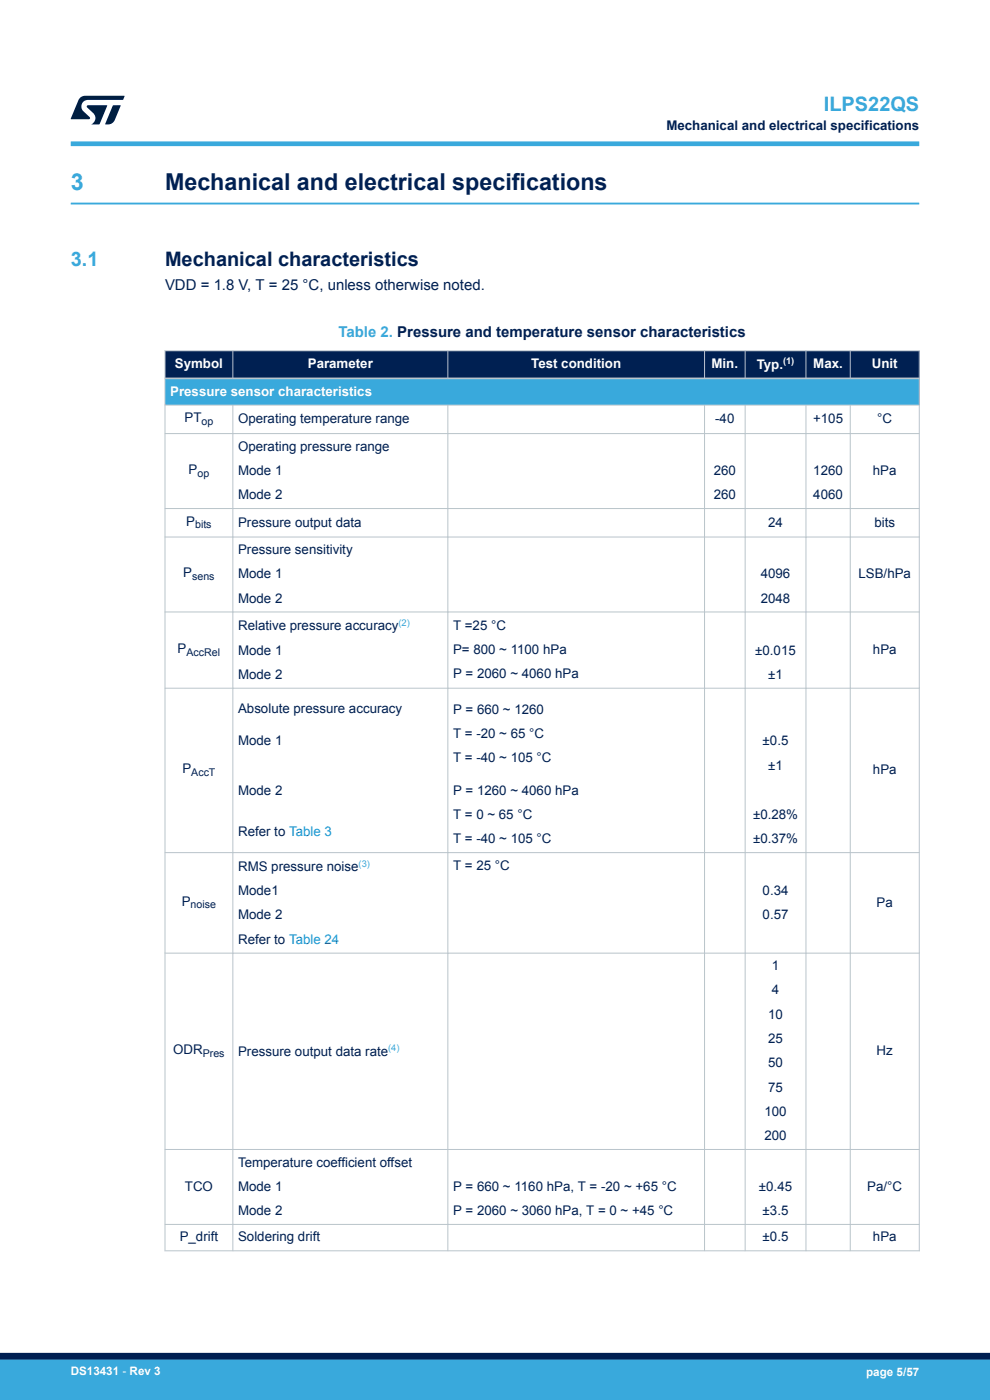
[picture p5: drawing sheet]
<svg xmlns="http://www.w3.org/2000/svg" width="210mm" height="297mm" viewBox="0 0 210 297" stroke-linecap="round" stroke-linejoin="round" font-family="sans-serif">
<defs><g id="words">
<text font-size="4.9" fill="#39a9dc" x="15" y="40.4">3</text>
<text font-size="4.9" fill="#002052" x="35" y="40.4">Mechanical and electrical specifications</text>
<g font-size="4.2" fill="#39a9dc">
<text x="174.8" y="23.5">ILPS22QS</text>
<text x="15" y="56.4">3.1</text>
</g>
<text font-size="4.2" fill="#002052" x="35" y="56.4">Mechanical characteristics</text>
<text font-size="3.2" fill="#002052" x="35" y="61.5">VDD = 1.8 V, T = 25 °C, unless otherwise noted.</text>
<text font-size="3.2" fill="#39a9dc" x="71.8" y="71.4">Table 2. Pressure and temperature sensor characteristics</text>
<g font-size="2.8" fill="#002052">
<text x="141.4" y="27.5">Mechanical and electrical specifications</text>
<text x="39.1" y="89.6">PT</text>
<text x="50.5" y="89.8">Operating temperature range</text>
<text x="151.7" y="89.8">-40</text>
<text x="172.5" y="89.8">+105</text>
<text x="186.1" y="89.8">°C</text>
<text x="50.5" y="95.6">Operating pressure range</text>
<text x="40" y="100.5">P</text>
<text x="50.5" y="100.7">Mode 1</text>
<text x="151.4" y="100.7">260</text>
<text x="172.5" y="100.7">1260</text>
<text x="185.2" y="100.7">hPa</text>
<text x="50.5" y="105.9">Mode 2</text>
<text x="151.4" y="105.9">260</text>
<text x="172.5" y="105.9">4060</text>
<text x="39.5" y="111.5">P</text>
<text x="50.5" y="111.7">Pressure output data</text>
<text x="162.9" y="111.7">24</text>
<text x="185.5" y="111.7">bits</text>
<text x="50.5" y="117.5">Pressure sensitivity</text>
<text x="38.9" y="122.5">P</text>
<text x="50.5" y="122.7">Mode 1</text>
<text x="161.4" y="122.7">4096</text>
<text x="182.1" y="122.7">LSB/hPa</text>
<text x="50.5" y="127.8">Mode 2</text>
<text x="161.4" y="127.8">2048</text>
<text x="50.5" y="133.7">Relative pressure accuracy</text>
<text x="96.1" y="133.6">T =25 °C</text>
<text x="37.7" y="138.5">P</text>
<text x="50.5" y="138.9">Mode 1</text>
<text x="96.1" y="138.7">P= 800 ~ 1100 hPa</text>
<text x="96.1" y="143.9">P = 2060 ~ 4060 hPa</text>
<text x="160.2" y="138.9">±0.015</text>
<text x="185.2" y="138.7">hPa</text>
<text x="50.5" y="144">Mode 2</text>
<text x="163" y="144">±1</text>
<text x="50.5" y="151.2">Absolute pressure accuracy</text>
<text x="96.1" y="151.4">P = 660 ~ 1260</text>
<text x="50.5" y="158.1">Mode 1</text>
<text x="96.1" y="156.5">T = -20 ~ 65 °C</text>
<text x="96.1" y="161.7">T = -40 ~ 105 °C</text>
<text x="161.8" y="158.1">±0.5</text>
<text x="38.7" y="164">P</text>
<text x="163" y="163.3">±1</text>
<text x="185.2" y="164.3">hPa</text>
<text x="50.5" y="168.6">Mode 2</text>
<text x="96.1" y="168.6">P = 1260 ~ 4060 hPa</text>
<text x="96.1" y="173.7">T = 0 ~ 65 °C</text>
<text x="159.7" y="173.7">±0.28%</text>
<text x="50.5" y="177.3">Refer to Table 3</text>
<text x="96.1" y="178.9">T = -40 ~ 105 °C</text>
<text x="159.7" y="178.9">±0.37%</text>
<text x="50.5" y="184.8">RMS pressure noise</text>
<text x="96.1" y="184.5">T = 25 °C</text>
<text x="50.5" y="189.9">Mode1</text>
<text x="161.8" y="189.8">0.34</text>
<text x="38.6" y="192.1">P</text>
<text x="50.5" y="195.1">Mode 2</text>
<text x="161.8" y="194.9">0.57</text>
<text x="186" y="192.4">Pa</text>
<text x="50.5" y="200.2">Refer to Table 24</text>
<text x="163.7" y="205.8">1</text>
<text x="163.7" y="211">4</text>
<text x="162.9" y="216.1">10</text>
<text x="162.9" y="221.3">25</text>
<text x="36.7" y="223.6">ODR</text>
<text x="50.5" y="224">Pressure output data rate</text>
<text x="162.9" y="226.4">50</text>
<text x="186" y="223.8">Hz</text>
<text x="162.9" y="231.6">75</text>
<text x="162.2" y="236.7">100</text>
<text x="162.2" y="241.9">200</text>
<text x="50.5" y="247.5">Temperature coefficient offset</text>
<text x="39.2" y="252.6">TCO</text>
<text x="50.5" y="252.6">Mode 1</text>
<text x="50.5" y="257.8">Mode 2</text>
<text x="96.1" y="252.6">P = 660 ~ 1160 hPa, T = -20 ~ +65 °C</text>
<text x="96.1" y="257.8">P = 2060 ~ 3060 hPa, T = 0 ~ +45 °C</text>
<text x="161" y="252.6">±0.45</text>
<text x="161.8" y="257.8">±3.5</text>
<text x="184" y="252.6">Pa/°C</text>
<text x="38.1" y="263.4">P_drift</text>
<text x="50.5" y="263.4">Soldering drift</text>
<text x="161.8" y="263.4">±0.5</text>
<text x="185.2" y="263.4">hPa</text>
</g>
<g font-size="2.8" fill="#fff">
<text x="36.1" y="84">Pressure sensor characteristics</text>
<text x="37.1" y="78.1">Symbol</text>
<text x="65.3" y="78.1">Parameter</text>
<text x="112.7" y="78.1">Test condition</text>
<text x="150.9" y="78.1">Min.</text>
<text x="160.5" y="78.2">Typ.</text>
<text x="172.5" y="78.1">Max.</text>
<text x="184.9" y="78.1">Unit</text>
</g>
<g font-size="2.5" fill="#fff">
<text x="15" y="291.6">DS13431 - Rev 3</text>
<text x="183.7" y="291.9">page 5/57</text>
</g>
<g font-size="2.3" fill="#002052">
<text x="42.7" y="90.1">op</text>
<text x="41.9" y="101.1">op</text>
<text x="41.4" y="112.1">bits</text>
<text x="40.8" y="123">sens</text>
<text x="39.6" y="139.1">AccRel</text>
<text x="40.6" y="164.6">AccT</text>
<text x="40.4" y="192.7">noise</text>
<text x="43" y="224.2">Pres</text>
</g>
<text font-size="2" fill="#fff" x="166.1" y="77.3">(1)</text>
<g font-size="2" fill="#39a9dc">
<text x="84.5" y="132.8">(2)</text>
<text x="76.1" y="183.8">(3)</text>
<text x="82.3" y="223">(4)</text>
</g>
</g></defs>
<path d="M15 43.2h180" fill="none" stroke="#39a9dc" stroke-width=".4"/>
<g fill="#002052">
<path d="M35 74.4h160v5.9h-160z" fill-rule="evenodd"/>
<path d="M35 74.4h160v5.9h-160z" fill-rule="evenodd"/>
</g>
<path d="M35 80.3h160v5.6h-160z" fill-rule="evenodd" fill="#39a9dc"/>
<g fill="none" stroke="#b9c4ca" stroke-width=".21">
<path d="M34.9 74.4h160.2M35 74.3v191.2M49.4 74.3v6.1M95 74.3v6.1M149.4 74.3v6.1M158.1 74.3v6.1M171 74.3v6.1M180.4 74.3v6.1M195 74.3v191.2M34.9 85.9h160.2M34.9 92h160.2M49.4 85.9v179.6"/>
<path d="M95 85.9v179.6M149.4 85.9v179.6M158.1 85.9v179.6M171 85.9v179.6M180.4 85.9v179.6M34.9 107.9h160.2M34.9 113.9h160.2M34.9 129.8h160.2M34.9 146h160.2M34.9 180.9h160.2M34.9 202.2h160.2M34.9 243.9h160.2"/>
<path d="M34.9 259.8h160.2M34.9 265.4h160.2"/>
</g>
<path d="M34.9 80.3h160.2" fill="none" stroke="#b9c4ca" stroke-width=".35"/>
<path d="M15 30.5h180" fill="none" stroke="#39a9dc" stroke-width="1"/>
<g fill="#001e41">
<path d="M17.1 20.7l.9-.4 8.4 .1-.3 .8h-7.4a1.4 1.4 0 0 0-1.3 .8 1.4 1.4 0 0 0 .2 1.5l1.4 1.3v.4l-4 .1 1.6-4.1z"/>
<path d="M24 22.4h1.6l-1.3 3.1a1.54 1.54 0 0 1-1.4 .9l-.6-.1z"/>
<path d="M18.5 22.4h4.2l-1.6 4h-1.7a1.48 1.48 0 0 0 .4-2.4l-1.3-1.2z"/>
</g>
<g fill="#39a9dc">
<path d="M0 288.4h210v8.6h-210z" fill-rule="evenodd"/>
<path d="M-.1 288.4h210.2v4.4h-210.2z" fill-rule="evenodd"/>
</g>
<path d="M0 287.7h210" fill="none" stroke="#002052" stroke-width="1.4"/>
<use href="#words"/>
</svg>
